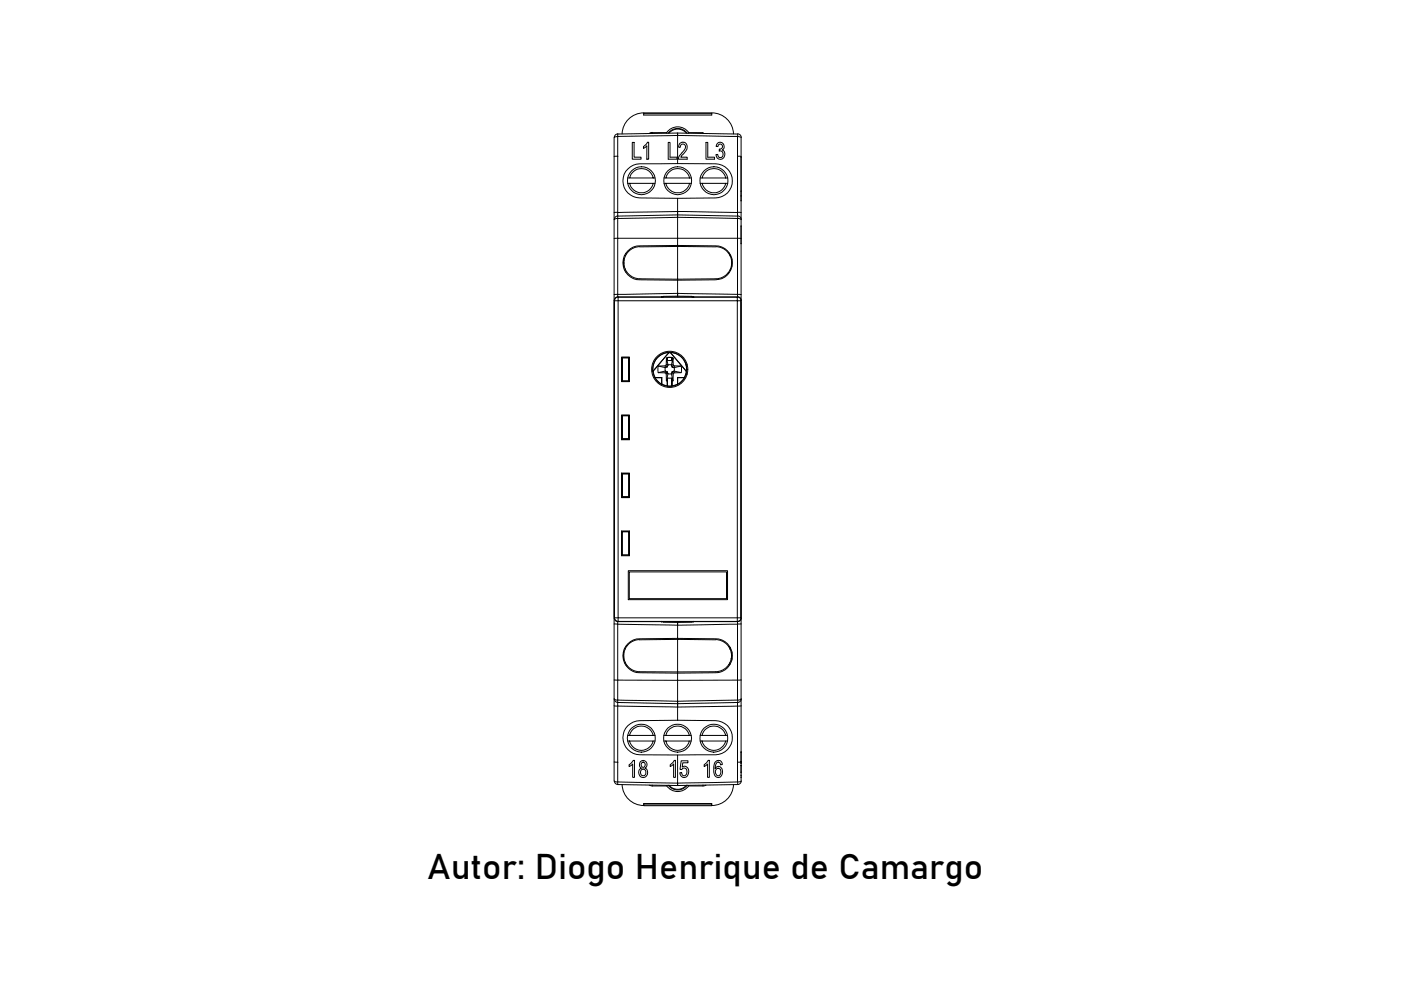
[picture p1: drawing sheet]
<svg xmlns="http://www.w3.org/2000/svg" width="297mm" height="210mm" viewBox="0 0 297 210" stroke-linecap="round" stroke-linejoin="round" font-family="sans-serif">
<defs><g id="words">
<text font-size="7.6" x="90.7" y="186.3">Autor: Diogo Henrique de Camargo</text>
</g></defs>
<!-- layer: 0 -->
<g fill="none" stroke="#000" stroke-width=".21">
<path d="M131 28.9l-.8 .3v17.4M131 33.1l-.8 .1M131 28.4a.78 .78 0 0 0-.8 .8M133.1 37.7h.4M133.1 38.9h.4M133.5 38.9h5a2.56 2.56 0 0 1-2.5 2 2.56 2.56 0 0 1-2.5-2zM134.1 30.2h.3v3.1h1.5v.5h-1.8zM134.1 36.6a2.57 2.57 0 0 1 4.4 1.1h-5l.3-.8zM136.5 24.1h14.4v.3h-14.4zM136.5 24.1v-.2h14.4v.2M136.5 23.9a4.6 4.6 0 0 0-4.6 4.5M137.3 30.2h.2v3.6h-.4v-2.9l-.7 .6v-.4z"/>
<path d="M138.3 28.1l-.6 .1M138.5 37.7h.4M138.5 38.9h.4M140.8 37.7h.4M140.8 38.9h.4M141.2 38.9h5a2.59 2.59 0 0 1-2.5 2 2.59 2.59 0 0 1-2.5-2zM141.3 28.1a2.86 2.86 0 0 1 4.7 0M141.3 28.1h-3v.2M141.3 28.1l.1 .2M141.7 28.3a2.52 2.52 0 0 1 4 0M141.7 30.2h.4v3.1h1.4v.5h-1.8zM141.8 36.6a2.6 2.6 0 0 1 4.4 1.1h-5z"/>
<path d="M141.8 28.2a2.39 2.39 0 0 1 3.7 0M143.7 28.7v-.5l-12.7 .2v.5M143.7 34.7h8a3.6 3.6 0 0 1 3.6 3.6 3.6 3.6 0 0 1-3.6 3.7l-8 .1M143.7 28.7l12.7 .2v16.2M144.1 30.5a.97 .97 0 0 1 1.3-.2 .97 .97 0 0 1 .3 1.3l-1.4 1.7h1.4v.5h-1.9l.2-.8a3.7 3.7 0 0 0 1.4-1.9 .58 .58 0 0 0-.7-.6 .58 .58 0 0 0-.5 .8l-.3-.1zM146 28.3v-.2h3v.2M146.2 37.7h.4M146.2 38.9h.4M148.4 38.9h.5M148.4 37.7h.5M148.9 38.9h5a2.56 2.56 0 0 1-2.5 2 2.56 2.56 0 0 1-2.5-2zM149.5 36.6a2.57 2.57 0 0 1 4.4 1.1h-5z"/>
<path d="M149.7 30.2h.4v3.1h1.4v.5h-1.8zM150.9 23.9a4.6 4.6 0 0 1 4.6 4.5M152.1 30.4a.88 .88 0 0 1 1.3 .1 .88 .88 0 0 1-.3 1.3 .99 .99 0 0 1 .3 1.7 .99 .99 0 0 1-1.6-.7l.4-.1a.61 .61 0 0 0 .7 .7 .61 .61 0 0 0 .4-1 .56 .56 0 0 0-.8-.3v-.5a.53 .53 0 0 0 .7-.6 .53 .53 0 0 0-.9-.3l-.1 .4-.4-.1zM153.9 38.9h.4M153.9 37.7h.4M156.4 28.9l.7 .2v4.1M156.4 28.4l-12.7-.2v.5M156.4 33.1l.7 .1M156.4 28.4a.78 .78 0 0 1 .8 .8M156.4 28.4v.5M157.1 33.2v13.4M131 50.5v-4.2l12.7-.2v4.4h12.7v11.9"/>
<path d="M131 45.8l12.7-.2v.5M131 45.8a.48 .48 0 0 1-.1 .5 .48 .48 0 0 1-.6 .1l-.1 .2v17.1M131 45h-.8M131 50.5l-.8 .1M131 45.8a.78 .78 0 0 0-.8 .8M132.2 54.8v1.8M132.2 55.2h.1M132.2 55.6l.1 .2M132.4 54.2h.3M132.5 57v.4M132.6 53.8h.3M132.7 57.7h.2"/>
<path d="M133.3 53.3a3.1 3.1 0 0 1 2.4-1h8v-.3l8 .1a3.6 3.6 0 0 1 3.6 3.6 3.6 3.6 0 0 1-3.6 3.6l-8 .1v-.2l-8-.1a3.4 3.4 0 0 1-3.2-2.1 3.4 3.4 0 0 1 .8-3.7zM143.7 45.6v-.8l-11.2 .2-1.5 .1v.7M143.7 42.1l-8-.1a3.6 3.6 0 0 1-3.6-3.7 3.6 3.6 0 0 1 3.6-3.6h8v-6l-12.7 .2v16.2M143.7 46.1l12.7 .2v4.2l.7 .1v-4.1l-.7-.2M143.7 45.6v.5M143.7 44.8l12.7 .3v.7l-12.7-.2zM143.7 52.3h8.1a3.4 3.4 0 0 1 3.3 3.4 3.4 3.4 0 0 1-3.3 3.4l-8.1 .1zM143.7 42.1v2.7M154.4 57.8h.1M154.4 53.6h.2M154.8 53.9v.3M154.8 54.1v.3"/>
<path d="M154.8 57.1v.3M155.1 54.8v1.8M156.4 45h.7M156.4 46.3v-.5a.76 .76 0 0 1 .8 .8M157.1 47.9v14.6M130.2 63.7v67.3M130.2 63.7l.1 .1M130.3 63.8h.7v67.2h25.3v.8h-25.3v-.8h-.7M130.3 63.8v67.2M131 62.4l12.7-.2v.6M131 62.4v.6M131 62.4h-.8"/>
<path d="M131 62.9a.78 .78 0 0 0-.8 .8M131 63h25.3v.8h-25.3zM131.1 63a.78 .78 0 0 0-.8 .7M131.8 75.7h1.7v5.2h-1.7zM131.9 75.8v5zM131.9 75.8h1.4M133.3 75.9v4.9zM138.5 78.7l.4 1.4M139.6 77.6l1.5 .3M139.6 79l1.4 .1M139.6 77.6v1.4M140.6 63v-.2h3.1v.2"/>
<path d="M141 77.6h-1.4M141.1 77.9v.8M141.1 78.7l-.1 .4h.2M141.1 78.7l.4 .1M141.1 78.7l-1.5 .3M141.2 79.1l.3-.3 .1 .4-.3 .1zM141.2 77.5l-.2 .1 .1 .3 .4-.1M141.3 77.3l-.1 .2 .3 .3 .1-.4M141.3 75.9l.3 1.5-.3-.1zM141.5 75.8v.7zM141.5 75.8l-.2 .1M141.5 75.8h1"/>
<path d="M141.5 76.5h1M141.8 74.7a3.6 3.6 0 0 0-3.4 4l3.4-3.9M141.8 74.8h.4M142.1 74.8l3.4 3.9M142.1 74.8h.1M142.2 74.8l3.3 3.9M142.2 74.7a3.6 3.6 0 0 1 3.3 4M142.4 79.2l.3 1.5M142.4 79.2h-.8l-.3 1.5v-1.4M142.5 75.8l-.1 .7zM142.5 77.8l.3-.3-.1-.2-.3 .1 .1 .4 .4 .1M142.5 78.8l.3 .3h.2l-.1-.4-.4 .1-.1 .4"/>
<path d="M142.5 75.8l.2 .1M142.7 77.3v-1.4l-.3 1.5h-.8M142.7 79.3v1.4M142.8 77.5l.2 .1-.1 .3M142.8 79.1l-.1 .2-.3-.1M142.9 77.9v.8l1.5 .3M143 77.6h1.4M143.7 62.2v-2.8l-8-.1a3.6 3.6 0 0 1-3.6-3.6 3.6 3.6 0 0 1 3.6-3.6l8-.1v-1.5h-12.7v11.9M143.7 62.8h3.1v.2M144.4 77.6l-1.5 .3M144.4 79l-1.4 .1M144.4 77.6v1.4"/>
<path d="M145.4 77.2h.3M145.4 79.4h.3M145.5 78.7h.1M145.5 79.3h.2M145.5 77.4h.2M145.5 78.7l-.4 1.4M156.3 63.8h.8v67.2h-.8zM156.3 63a.78 .78 0 0 1 .8 .7M156.4 62.4l-12.7-.2v.6M156.4 62.4v.6M156.4 63h-25.4M156.4 63h-.1"/>
<path d="M156.4 62.4h.7M156.4 62.9a.78 .78 0 0 1 .8 .8M157.1 62.5v1.2M157.1 63.7v67.3M131.8 88h1.7v5.2h-1.7zM131.9 88.1v5zM131.9 88.1h1.4M131.9 80.8h1.4M131.9 93.1h1.4h-1.4M131.9 88.2h1.4M131.9 80.7h1.4M133.3 93.1v-5v5"/>
<path d="M138.9 80.1h1.4zM138.9 80.1l.7 .9 .7 .5M140.3 81.5l1.2 .3M140.3 80.1v1.4M141.3 80.7l.2 .1M141.5 81.8v-1.6v1.6M141.5 81.8h.1M141.5 80.1h1M142.5 81.8l-.1-1.6v1.6M142.7 80.7l-.2 .1M143.7 81.4l-1.2 .4h-1M145.1 80.1h.1"/>
<path d="M145.1 80.1h-1.4v1.4M145.1 80.1l-.8 .9-.6 .5M131.8 100.3h1.7v5.2h-1.7zM131.8 112.6h1.7v5.2h-1.7zM131.9 100.4h1.4l-1.4 .1M131.9 112.7v5M131.9 117.7h1.4M131.9 112.7h1.4v5h-1.4zM131.9 105.3l1.4 .1zM131.9 105.3v-4.9v5M133.3 112.7v5M133.3 117.7h.1"/>
<path d="M133.3 100.5v4.8M133.3 112.7h-1.4M133.3 100.4v5M130.2 131v17.2l.1 .2a.47 .47 0 0 1 .5 0 .47 .47 0 0 1 .2 .5M130.2 131a.78 .78 0 0 0 .8 .8M130.2 132.3h.8M130.3 131a.78 .78 0 0 0 .8 .8M130.3 131h-.1M131 132.3v11.9h12.7v-1.5l-8-.1a3.6 3.6 0 0 1-3.6-3.6 3.6 3.6 0 0 1 3.6-3.6h8v-2.8M131 131.8v.5M131 131.8h25.4M131 131.8h.1"/>
<path d="M132.2 138.1v1.8M132.5 137.4v.2M132.8 136.9h.2M133.2 121h21v6.1h-21zM133.4 121.3h20.6v5.6h-20.6zM135.6 135.6a3.4 3.4 0 0 0-3.4 3.4 3.4 3.4 0 0 0 3.3 3.4l8.2 .1v.2l8-.1a3.6 3.6 0 0 0 3.6-3.6 3.6 3.6 0 0 0-3.6-3.6h-8v.2l-8.2 .1M140.6 131.8v.1l3.1 .1v-.2M143.7 132v.6l-12.7-.3M143.7 132v.6l12.7-.3M146.8 131.8v.1l-3.1 .1M151.7 135.6a3.4 3.4 0 0 1 3.4 3.4 3.4 3.4 0 0 1-3.4 3.4l-8 .1v-6.9l8 .1M154.5 137.1h.2"/>
<path d="M154.8 137.2v.4M154.8 137.3v.5M155 139.6h.1M155.1 138.9v.2M155.1 138.2v1.8M156.3 131.8h.1M156.4 131.8v.5M156.4 132.3v11.9M157.1 132.3h-.7M157.1 131v1.3M157.1 132.3v15.9l-.7 .2M157.1 131a.78 .78 0 0 1-.8 .8"/>
<path d="M157.2 131a.78 .78 0 0 1-.8 .8M130.2 148.2v17.4l.1 .1a.48 .48 0 0 1 .6 .1 .48 .48 0 0 1 .1 .5l12.7 .3v-.6M130.2 148.2a.78 .78 0 0 0 .8 .7M130.2 144.2h.8M130.2 149.7h.8M131 144.2v4.2l12.7 .3v-4.5h12.7M131 148.9v.8l12.7 .2v-.7M131 149.7v16.1l12.7 .2v-5.9l-8-.1a3.6 3.6 0 0 1-3.6-3.6 3.6 3.6 0 0 1 3.6-3.6l8-.1M131 148.9l12.7 .3M132.4 140.6h.2M132.5 140.4v.2M132.8 141.2h.2"/>
<path d="M133.1 155.9h.4M133.1 157.1h.4M133.5 157.1h5a2.59 2.59 0 0 1-2.5 2 2.59 2.59 0 0 1-2.5-2zM134.1 154.8a2.6 2.6 0 0 1 4.4 1.1h-5zM138.5 155.9h.4M138.5 157.1h.4M140.7 157.1h.5M140.7 155.9h.5M141.2 157.1h5a2.56 2.56 0 0 1-2.5 2 2.56 2.56 0 0 1-2.5-2zM141.8 154.8a2.57 2.57 0 0 1 4.4 1.1h-5l.3-.8zM143.7 148.7v.5M143.7 148.7v.5l12.7-.3v.8l-12.7 .2v-.7"/>
<path d="M143.7 152.7l8 .1a3.6 3.6 0 0 1 3.6 3.6 3.6 3.6 0 0 1-3.6 3.6l-8 .1M143.7 149.9v2.8M146.2 157.1h.3M146.2 155.9h.3M148.4 157.1h.4M148.4 155.9h.4M148.8 157.1h5.1a2.59 2.59 0 0 1-2.6 2 2.59 2.59 0 0 1-2.5-2zM149.4 154.8a2.6 2.6 0 0 1 4.5 1.1h-5.1zM153.9 157.1h.3M153.9 155.9h.3M154.5 140.9h.2M154.8 140.5v.4"/>
<path d="M156.4 144.2v4.2l-12.7 .3M157.1 149.7h-.7v11.9M157.1 144.2h-.7M157.1 148.2v1.5M157.1 149.7v11.9M157.2 148.2a.76 .76 0 0 1-.8 .7v-.5M130.2 165.6a.78 .78 0 0 0 .8 .7M130.2 161.6h.8M131.9 166.3a4.6 4.6 0 0 0 4.6 4.5M134.3 161.2h.2v3.6h-.4v-2.8l-.7 .5v-.3zM135.7 161.5a.85 .85 0 0 1 1.3 .1 .85 .85 0 0 1-.2 1.3 1.03 1.03 0 0 1 .4 1.6 1.03 1.03 0 0 1-1.6 0 1.03 1.03 0 0 1 .4-1.6l-.4-.5zM135.9 163.3a.66 .66 0 0 1 .9 0 .66 .66 0 0 1 0 1 .66 .66 0 0 1-.9-.1 .66 .66 0 0 1 0-.9z"/>
<path d="M136.2 161.6a.52 .52 0 0 1 .6 .6 .52 .52 0 0 1-.6 .5l-.3-.6zM136.3 161.6h.2M136.5 170.4h14.4v.3h-14.4zM136.5 170.7v.1h14.4v-.1M137.7 166.5l.6 .1M138.3 166.5v.1M141.3 166.6a2.86 2.86 0 0 0 4.7 0M141.4 166.5l-.1 .1h-3M141.7 166.5a2.52 2.52 0 0 0 4 0M141.8 166.5a2.39 2.39 0 0 0 3.7 0M142.9 161.2h.3v3.6h-.4v-2.8l-.7 .5v-.3zM143.7 166v.6l12.7-.3"/>
<path d="M144.4 161.3h1.5v.4h-1.1l-.2 .9a1 1 0 0 1 1.3 .2 1 1 0 0 1 .1 1.3 .92 .92 0 0 1-1.1 .7 .92 .92 0 0 1-.8-1h.4a.6 .6 0 0 0 .7 .7 .6 .6 0 0 0 .5-.9 .6 .6 0 0 0-.4-.7 .6 .6 0 0 0-.7 .3l-.4-.1zM146 166.5v.1h3M149 166.5v.1M149.7 166.5l-.6 .1M150.1 161.2h.3v3.6h-.4v-2.8l-.7 .5v-.3zM151.6 161.6a.84 .84 0 0 1 .9-.3 .84 .84 0 0 1 .6 .8l-.3 .1-.2-.4-.5-.2a1.37 1.37 0 0 0-.5 1.4 .85 .85 0 0 1 1.1-.4 .85 .85 0 0 1 .5 1 .92 .92 0 0 1-.6 1.2 .92 .92 0 0 1-1.1-.6l-.2-1.7zM151.8 163.1a.63 .63 0 0 1 .9 0 .63 .63 0 0 1 .1 .8 .55 .55 0 0 1-.5 .6 .55 .55 0 0 1-.6-.6zM152.2 161.6h.2M155.5 166.3a4.6 4.6 0 0 1-4.6 4.5M156.4 161.6v4.2l-12.7 .2M157.1 161.6h-.7M157.1 161.6v4l-.7 .2"/>
<path d="M157.1 161.7v.2M157.1 162.3v1.4M157.2 165.6a.76 .76 0 0 1-.8 .7v-.5"/>
<circle cx="136" cy="38.3" r="2.96"/>
<circle cx="143.7" cy="38.3" r="2.96"/>
<circle cx="151.4" cy="38.3" r="2.96"/>
<circle cx="142" cy="78.3" r="3.8"/>
<circle cx="142" cy="78.3" r="3.6"/>
<circle cx="136" cy="156.5" r="2.95"/>
<circle cx="143.7" cy="156.5" r="2.97"/>
<circle cx="151.4" cy="156.5" r="2.97"/>
</g>
<use href="#words"/>
</svg>
